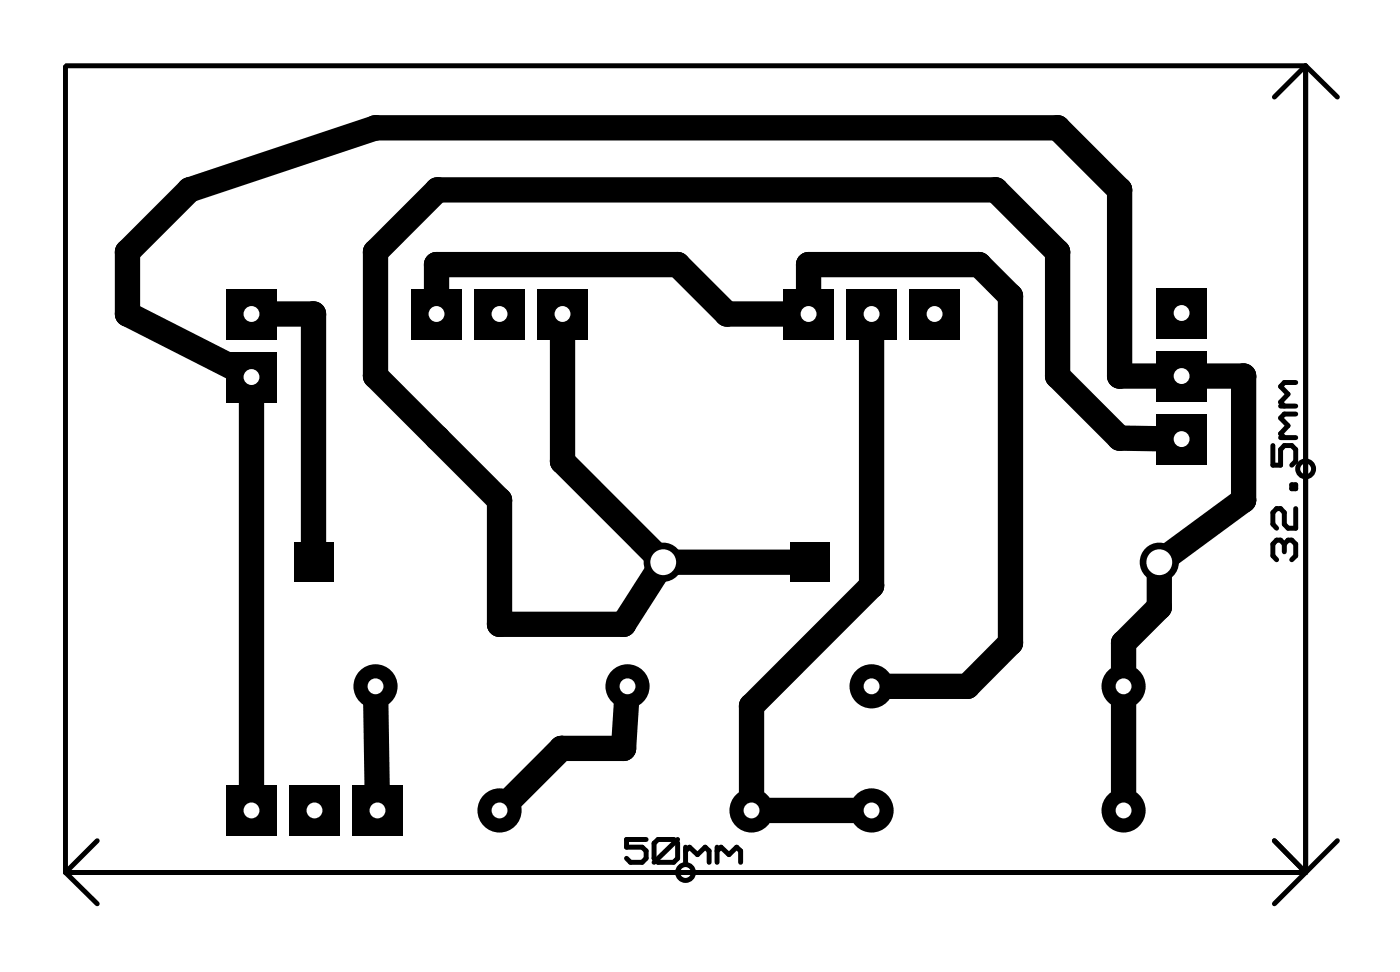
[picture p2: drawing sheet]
<svg xmlns="http://www.w3.org/2000/svg" width="56mm" height="39mm" viewBox="0 0 56 39" stroke-linecap="round" stroke-linejoin="round" font-family="sans-serif">
<path d="M10.1 12.6h2.5v10M17.6 12.6v-1.9h9.7l2 1.9h3.3v-1.9h6.9l1.2 1.2v14l-1.7 1.7h-3.9M22.7 12.6v6l4 4M35.1 12.6v11l-4.8 4.8v4.2h4.8M47.6 17.7l-2.5-.1-2.5-2.5v-5l-2.5-2.5h-22.5l-2.5 2.5v5l5 5v5h5l1.6-2.5M10.1 32.6v-17.4l-5-2.6v-2.5l2.5-2.5 7.5-2.5h27.5l2.5 2.5v7.5h5v5l-3.4 2.5v1.9l-1.4 1.4v6.7M15.1 27.6l.1 5M25.3 27.6l-.2 2.5h-2.5l-2.5 2.5M26.7 22.6h5.9" fill="none" stroke="#000" stroke-width="1"/>
<g fill="#000">
<circle cx="5.1" cy="10.1" r=".51"/>
<circle cx="5.1" cy="12.6" r=".51"/>
<circle cx="7.6" cy="7.6" r=".51"/>
<circle cx="12.6" cy="12.6" r=".51"/>
<circle cx="15.1" cy="5.1" r=".51"/>
<circle cx="15.1" cy="15.1" r=".51"/>
<circle cx="15.1" cy="10.1" r=".51"/>
<circle cx="17.6" cy="10.7" r=".51"/>
<circle cx="17.6" cy="7.6" r=".51"/>
<circle cx="17.6" cy="17.6" r=".51"/>
<circle cx="22.7" cy="18.6" r=".51"/>
<circle cx="27.3" cy="10.7" r=".51"/>
<circle cx="29.3" cy="12.6" r=".51"/>
<circle cx="32.6" cy="10.7" r=".51"/>
<circle cx="39.5" cy="10.7" r=".51"/>
<circle cx="40.1" cy="7.6" r=".51"/>
<circle cx="40.7" cy="11.9" r=".51"/>
<circle cx="42.6" cy="5.1" r=".51"/>
<circle cx="42.6" cy="10.1" r=".51"/>
<circle cx="42.6" cy="15.1" r=".51"/>
<circle cx="45.1" cy="15.1" r=".51"/>
<circle cx="45.1" cy="17.6" r=".51"/>
<circle cx="45.1" cy="7.6" r=".51"/>
<circle cx="50.1" cy="15.1" r=".51"/>
<circle cx="20.1" cy="20.1" r=".51"/>
<circle cx="20.1" cy="25.1" r=".51"/>
<circle cx="22.6" cy="30.1" r=".51"/>
<circle cx="25.1" cy="25.1" r=".51"/>
<circle cx="25.1" cy="30.1" r=".51"/>
<circle cx="30.3" cy="28.4" r=".51"/>
<circle cx="35.1" cy="23.6" r=".51"/>
<circle cx="39" cy="27.6" r=".51"/>
<circle cx="40.7" cy="25.9" r=".51"/>
<circle cx="45.3" cy="25.9" r=".51"/>
<circle cx="46.7" cy="24.5" r=".51"/>
<circle cx="50.1" cy="20.1" r=".51"/>
</g>
<path d="M9.1 14.2h2v2h-2z" fill="#000"/>
<circle cx="10.1" cy="15.2" r=".32" fill="#fff"/>
<path d="M9.1 11.6h2v2.1h-2z" fill="#000"/>
<circle cx="10.1" cy="12.6" r=".32" fill="#fff"/>
<path d="M9.1 31.6h2v2.1h-2z" fill="#000"/>
<circle cx="10.1" cy="32.6" r=".32" fill="#fff"/>
<path d="M11.7 31.6h2v2.1h-2z" fill="#000"/>
<circle cx="12.7" cy="32.6" r=".32" fill="#fff"/>
<path d="M14.2 31.6h2v2.1h-2z" fill="#000"/>
<circle cx="15.2" cy="32.6" r=".32" fill="#fff"/>
<path d="M36.7 11.6h2v2.1h-2z" fill="#000"/>
<circle cx="37.7" cy="12.6" r=".32" fill="#fff"/>
<path d="M34.1 11.6h2v2.1h-2z" fill="#000"/>
<circle cx="35.1" cy="12.6" r=".32" fill="#fff"/>
<path d="M31.6 11.6h2v2.1h-2z" fill="#000"/>
<circle cx="32.6" cy="12.6" r=".32" fill="#fff"/>
<path d="M46.6 16.7h2v2h-2z" fill="#000"/>
<circle cx="47.6" cy="17.7" r=".32" fill="#fff"/>
<path d="M46.6 14.1h2v2.1h-2z" fill="#000"/>
<circle cx="47.6" cy="15.1" r=".32" fill="#fff"/>
<path d="M46.6 11.6h2v2h-2z" fill="#000"/>
<circle cx="47.6" cy="12.6" r=".32" fill="#fff"/>
<path d="M16.6 11.6h2v2.1h-2z" fill="#000"/>
<circle cx="17.6" cy="12.6" r=".32" fill="#fff"/>
<path d="M19.1 11.6h2v2.1h-2z" fill="#000"/>
<circle cx="20.1" cy="12.6" r=".32" fill="#fff"/>
<path d="M21.7 11.6h2v2.1h-2z" fill="#000"/>
<circle cx="22.7" cy="12.6" r=".32" fill="#fff"/>
<circle cx="20.1" cy="32.7" r=".89" fill="#000"/>
<circle cx="20.1" cy="32.6" r=".32" fill="#fff"/>
<circle cx="30.3" cy="32.7" r=".89" fill="#000"/>
<circle cx="30.3" cy="32.6" r=".32" fill="#fff"/>
<circle cx="35.1" cy="32.7" r=".89" fill="#000"/>
<circle cx="35.1" cy="32.6" r=".32" fill="#fff"/>
<circle cx="45.3" cy="32.7" r=".89" fill="#000"/>
<circle cx="45.3" cy="32.6" r=".32" fill="#fff"/>
<circle cx="35.1" cy="27.7" r=".89" fill="#000"/>
<circle cx="35.1" cy="27.6" r=".32" fill="#fff"/>
<circle cx="45.3" cy="27.7" r=".89" fill="#000"/>
<circle cx="45.3" cy="27.6" r=".32" fill="#fff"/>
<path d="M11.8 21.9h1.6v1.5h-1.6z" fill="#000"/>
<circle cx="26.7" cy="22.7" r=".79" fill="#000"/>
<circle cx="26.7" cy="22.6" r=".52" fill="#fff"/>
<path d="M31.8 21.9h1.6v1.5h-1.6z" fill="#000"/>
<circle cx="46.7" cy="22.7" r=".79" fill="#000"/>
<circle cx="46.7" cy="22.6" r=".52" fill="#fff"/>
<circle cx="15.1" cy="27.7" r=".89" fill="#000"/>
<circle cx="15.1" cy="27.6" r=".32" fill="#fff"/>
<circle cx="25.3" cy="27.7" r=".89" fill="#000"/>
<circle cx="25.3" cy="27.6" r=".32" fill="#fff"/>
<g fill="none" stroke="#000" stroke-width=".2">
<path d="M2.6 2.6h50v32.5h-50zM51.3 17.9v.8h.3v-.6l.2-.2h.3l.1 .2v.5l-.1 .1M51.6 17.6h.6M51.6 16.4h.6M52.1 19.5h.1v.2h-.1zM52.2 16.7h-.4l-.2 .1 .3 .3-.3 .4 .2 .1M52.2 15.4h-.4l-.2 .2 .3 .3-.3 .3 .2 .2M52.6 2.6v32.5M52.6 2.6l-1.2 1.3M52.6 2.6l1.3 1.3M2.6 35.1h50M2.6 35.1l1.3 1.3"/>
<path d="M3.9 33.9l-1.3 1.2M26 33.8h-.7v.3h.6l.1 .2v.3l-.1 .1h-.5l-.1-.1M26.4 34l.1-.2h.7l.1 .2v.6l-.1 .1h-.7l-.1-.1zM27.3 33.8l-.9 .9M27.6 34.1v.6M27.6 34.3l.2-.2 .3 .3 .3-.3 .2 .2v.4M28.9 34.1v.6M28.9 34.3l.2-.2 .3 .3 .3-.3 .2 .2v.4M51.4 33.9l1.2 1.2M51.8 21.9l-.2-.1h-.1l-.2 .1v.5l.2 .1M51.8 21.9l.1-.1h.2l.1 .1v.5l-.1 .1M51.8 21.9v.3"/>
<path d="M52.2 20.5v.8h-.3l-.1-.2v-.5l-.2-.1h-.1l-.2 .1v.5l.2 .2M53.9 33.9l-2.5 2.5"/>
<circle cx="52.6" cy="18.9" r=".32"/>
<circle cx="27.6" cy="35.1" r=".32"/>
</g>
</svg>
